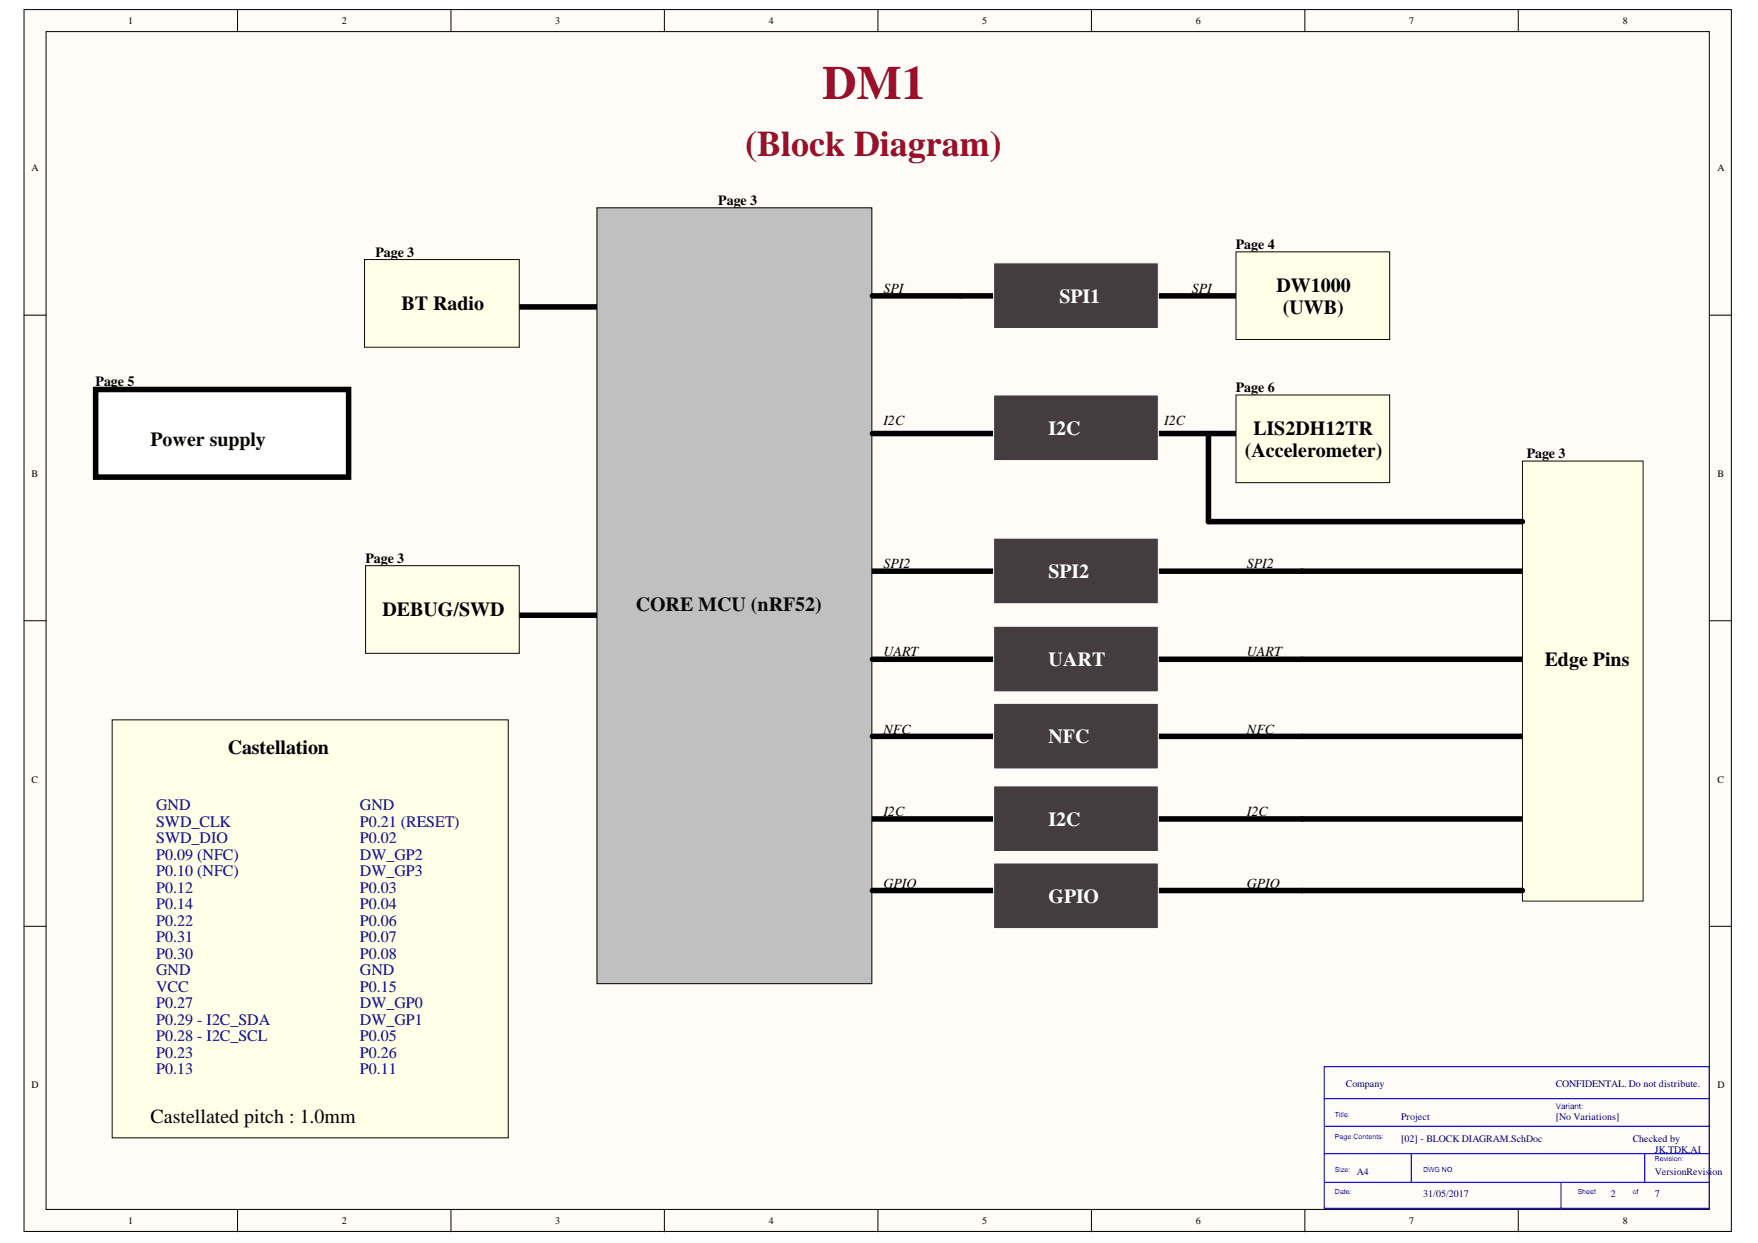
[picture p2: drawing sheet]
<svg xmlns="http://www.w3.org/2000/svg" width="297mm" height="210mm" viewBox="0 0 297 210" stroke-linecap="round" stroke-linejoin="round" font-family="sans-serif">
<defs><g id="words">
<text font-size="8" fill="#9e0e29" x="139" y="16.6">DM1</text>
<text font-size="6.1" fill="#9e0e29" x="125.9" y="26.4">(Block Diagram)</text>
<g font-size="3.4">
<text x="67.8" y="52.4">BT Radio</text>
<text x="215.7" y="49.3">DW1000</text>
<text x="216.8" y="53">(UWB)</text>
<text x="210.3" y="77.1">(Accelerometer)</text>
<text x="211.8" y="73.4">LIS2DH12TR</text>
<text x="64.6" y="104.1">DEBUG/SWD</text>
<text x="261" y="112.5">Edge Pins</text>
<text x="38.5" y="127.3">Castellation</text>
<text x="25.5" y="189.6">Castellated pitch : 1.0mm</text>
</g>
<g font-size="3.4" fill="#fff">
<text x="179" y="51.1">SPI1</text>
<text x="177.2" y="73.4">I2C</text>
<text x="177.2" y="97.6">SPI2</text>
<text x="177.2" y="112.5">UART</text>
<text x="177.2" y="125.5">NFC</text>
<text x="177.2" y="139.4">I2C</text>
<text x="177.2" y="152.4">GPIO</text>
</g>
<g font-size="3.4" fill="#080d02">
<text x="25.5" y="75.3">Power supply</text>
<text x="107.4" y="103.2">CORE MCU (nRF52)</text>
</g>
<g font-size="2.7" fill="#000080">
<text x="26.4" y="136.8">GND</text>
<text x="60.8" y="136.8">GND</text>
<text x="26.4" y="139.6">SWD_CLK</text>
<text x="26.4" y="142.4">SWD_DIO</text>
<text x="60.8" y="139.6">P0.21 (RESET)</text>
<text x="60.8" y="142.4">P0.02</text>
<text x="26.4" y="145.2">P0.09 (NFC)</text>
<text x="26.4" y="148">P0.10 (NFC)</text>
<text x="60.8" y="145.2">DW_GP2</text>
<text x="60.8" y="148">DW_GP3</text>
<text x="26.4" y="150.7">P0.12</text>
<text x="26.4" y="153.5">P0.14</text>
<text x="60.8" y="150.7">P0.03</text>
<text x="60.8" y="153.5">P0.04</text>
<text x="26.4" y="156.3">P0.22</text>
<text x="26.4" y="161.9">P0.30</text>
<text x="26.4" y="159.1">P0.31</text>
<text x="60.8" y="156.3">P0.06</text>
<text x="60.8" y="159.1">P0.07</text>
<text x="60.8" y="161.9">P0.08</text>
<text x="26.4" y="164.7">GND</text>
<text x="26.4" y="167.5">VCC</text>
<text x="60.8" y="164.7">GND</text>
<text x="60.8" y="167.5">P0.15</text>
<text x="26.4" y="170.3">P0.27</text>
<text x="26.4" y="173">P0.29 - I2C_SDA</text>
<text x="60.8" y="170.3">DW_GP0</text>
<text x="60.8" y="173">DW_GP1</text>
<text x="26.4" y="178.6">P0.23</text>
<text x="26.4" y="175.8">P0.28 - I2C_SCL</text>
<text x="60.8" y="175.8">P0.05</text>
<text x="60.8" y="178.6">P0.26</text>
<text x="26.4" y="181.4">P0.13</text>
<text x="60.8" y="181.4">P0.11</text>
</g>
<g font-size="2.4">
<text x="121.4" y="34.6">Page 3</text>
<text x="208.8" y="42">Page 4</text>
<text x="63.4" y="43.3">Page 3</text>
<text x="149.3" y="49.4">SPI</text>
<text x="201.4" y="49.4">SPI</text>
<text x="16.2" y="65.2">Page 5</text>
<text x="149.3" y="71.7">I2C</text>
<text x="196.7" y="71.7">I2C</text>
<text x="208.8" y="66.2">Page 6</text>
<text x="258" y="77.3">Page 3</text>
<text x="61.7" y="95.1">Page 3</text>
<text x="149.3" y="96">SPI2</text>
<text x="210.7" y="96">SPI2</text>
<text x="149.3" y="110.9">UART</text>
<text x="210.7" y="110.9">UART</text>
<text x="149.3" y="123.9">NFC</text>
<text x="210.7" y="123.9">NFC</text>
<text x="149.3" y="137.8">I2C</text>
<text x="210.7" y="137.8">I2C</text>
<text x="149.3" y="149.9">GPIO</text>
<text x="210.7" y="149.9">GPIO</text>
</g>
<g font-size="1.7">
<text x="21.7" y="4.1">1</text>
<text x="57.8" y="4.1">2</text>
<text x="93.8" y="4.1">3</text>
<text x="129.9" y="4.1">4</text>
<text x="165.9" y="4.1">5</text>
<text x="202" y="4.1">6</text>
<text x="238.1" y="4.1">7</text>
<text x="274.2" y="4.1">8</text>
<text x="5.3" y="28.9">A</text>
<text x="290.2" y="28.9">A</text>
<text x="5.3" y="80.5">B</text>
<text x="290.2" y="80.5">B</text>
<text x="5.3" y="132.1">C</text>
<text x="290.2" y="132.1">C</text>
<text x="5.3" y="183.7">D</text>
<text x="290.2" y="183.7">D</text>
<text x="21.7" y="206.8">1</text>
<text x="57.8" y="206.8">2</text>
<text x="93.8" y="206.8">3</text>
<text x="129.9" y="206.8">4</text>
<text x="165.9" y="206.8">5</text>
<text x="202" y="206.8">6</text>
<text x="238.1" y="206.8">7</text>
<text x="274.2" y="206.8">8</text>
</g>
<g font-size="1.7" fill="#000080">
<text x="227.4" y="183.5">Company</text>
<text x="262.9" y="183.5">CONFIDENTAL. Do not distribute.</text>
<text x="236.7" y="189.1">Project</text>
<text x="262.9" y="189.1">[No Variations]</text>
<text x="236.7" y="192.8">[02] - BLOCK DIAGRAM.SchDoc</text>
<text x="275.9" y="192.8">Checked by</text>
<text x="279.6" y="194.7">JK,TDK,AI</text>
<text x="229.3" y="198.4">A4</text>
<text x="240.4" y="202.1">31/05/2017</text>
<text x="272.2" y="202.1">2</text>
<text x="279.6" y="198.4">VersionRevis</text>
<text x="279.6" y="202.1">7</text>
<text x="288.9" y="198.4">ion</text>
</g>
<text font-size="1.4" fill="#00f" x="262.9" y="187.3">Variant:</text>
<g font-size="1.2" fill="#00f">
<text x="225.6" y="188.6">Title:</text>
<text x="225.6" y="197.9">Size:</text>
<text x="225.6" y="192.3">Page Contents:</text>
<text x="240.4" y="197.9">DWG NO</text>
<text x="279.6" y="196">Revision:</text>
<text x="225.6" y="201.6">Date:</text>
<text x="266.6" y="201.6">Sheet</text>
<text x="275.9" y="201.6">of</text>
</g>
</g></defs>
<g fill="#fffcf8" stroke="#000" stroke-width=".17">
<path d="M4.1 1.6h288.4v206.4h-288.4z"/>
<path d="M7.8 5.3h281v198.9h-281z"/>
</g>
<g fill="none" stroke="#000" stroke-width=".17">
<path d="M40.1 1.6v3.7M76.2 1.6v3.7M112.3 1.6v3.7M148.3 1.6v3.7M184.4 1.6v3.7M220.5 1.6v3.7M256.5 1.6v3.7M4.1 53.2h3.7M288.9 53.2h3.7M4.1 104.8h3.7M288.9 104.8h3.7M4.1 156.4h3.7"/>
<path d="M288.9 156.4h3.7M40.1 204.3v3.7M76.2 204.3v3.7M112.3 204.3v3.7M148.3 204.3v3.7M184.4 204.3v3.7M220.5 204.3v3.7M256.5 204.3v3.7"/>
</g>
<path d="M19 121.6h66.9v70.5h-66.9z" fill="#ffffe8" stroke="#080d02" stroke-width=".17"/>
<path d="M87.8 51.8h13.1M162.3 50h18.6M193.9 50h29.8M147.4 96.5h72.6M87.8 103.9h13.1M220 111.3h37.2M147.4 138.3h109.8M220 124.3h37.2" fill="none" stroke="#000" stroke-width=".93"/>
<path d="M223.7 180.1h65.1v23.9h-65.1zM223.7 185.5h65.2M223.7 194.8h65.2M223.9 199.7h65M223.9 190.2h65M238.4 194.8v4.9M263.8 199.7v4.6M277.9 194.8v4.9" fill="none" stroke="#00f" stroke-width=".19"/>
<path d="M100.9 35.1h46.4v131h-46.4z" fill="#c0c0c0" stroke="#000" stroke-width=".17"/>
<path d="M167.9 44.4h27.8v11.1h-27.8z" fill="#443c3e" stroke="#fff" stroke-width=".17"/>
<path d="M16.2 65.8h42.7v14.8h-42.7z" fill="#fff" stroke="#000" stroke-width=".93"/>
<path d="M61.8 95.5h25.9v14.8h-25.9z" fill="#ffffe8" stroke="#080d02" stroke-width=".17"/>
<path d="M147.4 50h14.9" fill="none" stroke="#000" stroke-width=".93"/>
<path d="M167.9 90.9h27.8v11.1h-27.8z" fill="#443c3e" stroke="#fff" stroke-width=".17"/>
<g fill="#ffffe8" stroke="#080d02" stroke-width=".17">
<path d="M208.8 42.5h26v14.8h-26z"/>
<path d="M61.6 43.8h26.1v14.8h-26.1z"/>
</g>
<path d="M220 96.5h37.2" fill="none" stroke="#000" stroke-width=".93"/>
<path d="M257.2 77.9h20.4v74.3h-20.4z" fill="#ffffe8" stroke="#080d02" stroke-width=".17"/>
<path d="M147.4 111.3h72.6" fill="none" stroke="#000" stroke-width=".93"/>
<path d="M167.9 105.8h27.8v11h-27.8z" fill="#443c3e" stroke="#fff" stroke-width=".17"/>
<path d="M147.4 124.3h72.6" fill="none" stroke="#000" stroke-width=".93"/>
<path d="M167.9 118.8h27.8v11.1h-27.8z" fill="#443c3e" stroke="#fff" stroke-width=".17"/>
<path d="M147.4 73.2h61.4" fill="none" stroke="#000" stroke-width=".93"/>
<path d="M167.9 66.7h27.8v11.1h-27.8z" fill="#443c3e" stroke="#fff" stroke-width=".17"/>
<path d="M208.8 66.7h26v14.8h-26z" fill="#ffffe8" stroke="#080d02" stroke-width=".17"/>
<path d="M167.9 132.7h27.8v11.1h-27.8z" fill="#443c3e" stroke="#fff" stroke-width=".17"/>
<path d="M147.4 150.4h109.8" fill="none" stroke="#000" stroke-width=".93"/>
<path d="M167.9 145.7h27.8v11.1h-27.8z" fill="#443c3e" stroke="#fff" stroke-width=".17"/>
<path d="M204.2 73.2v14.9h53" fill="none" stroke="#000" stroke-width=".93"/>
<use href="#words"/>
</svg>
